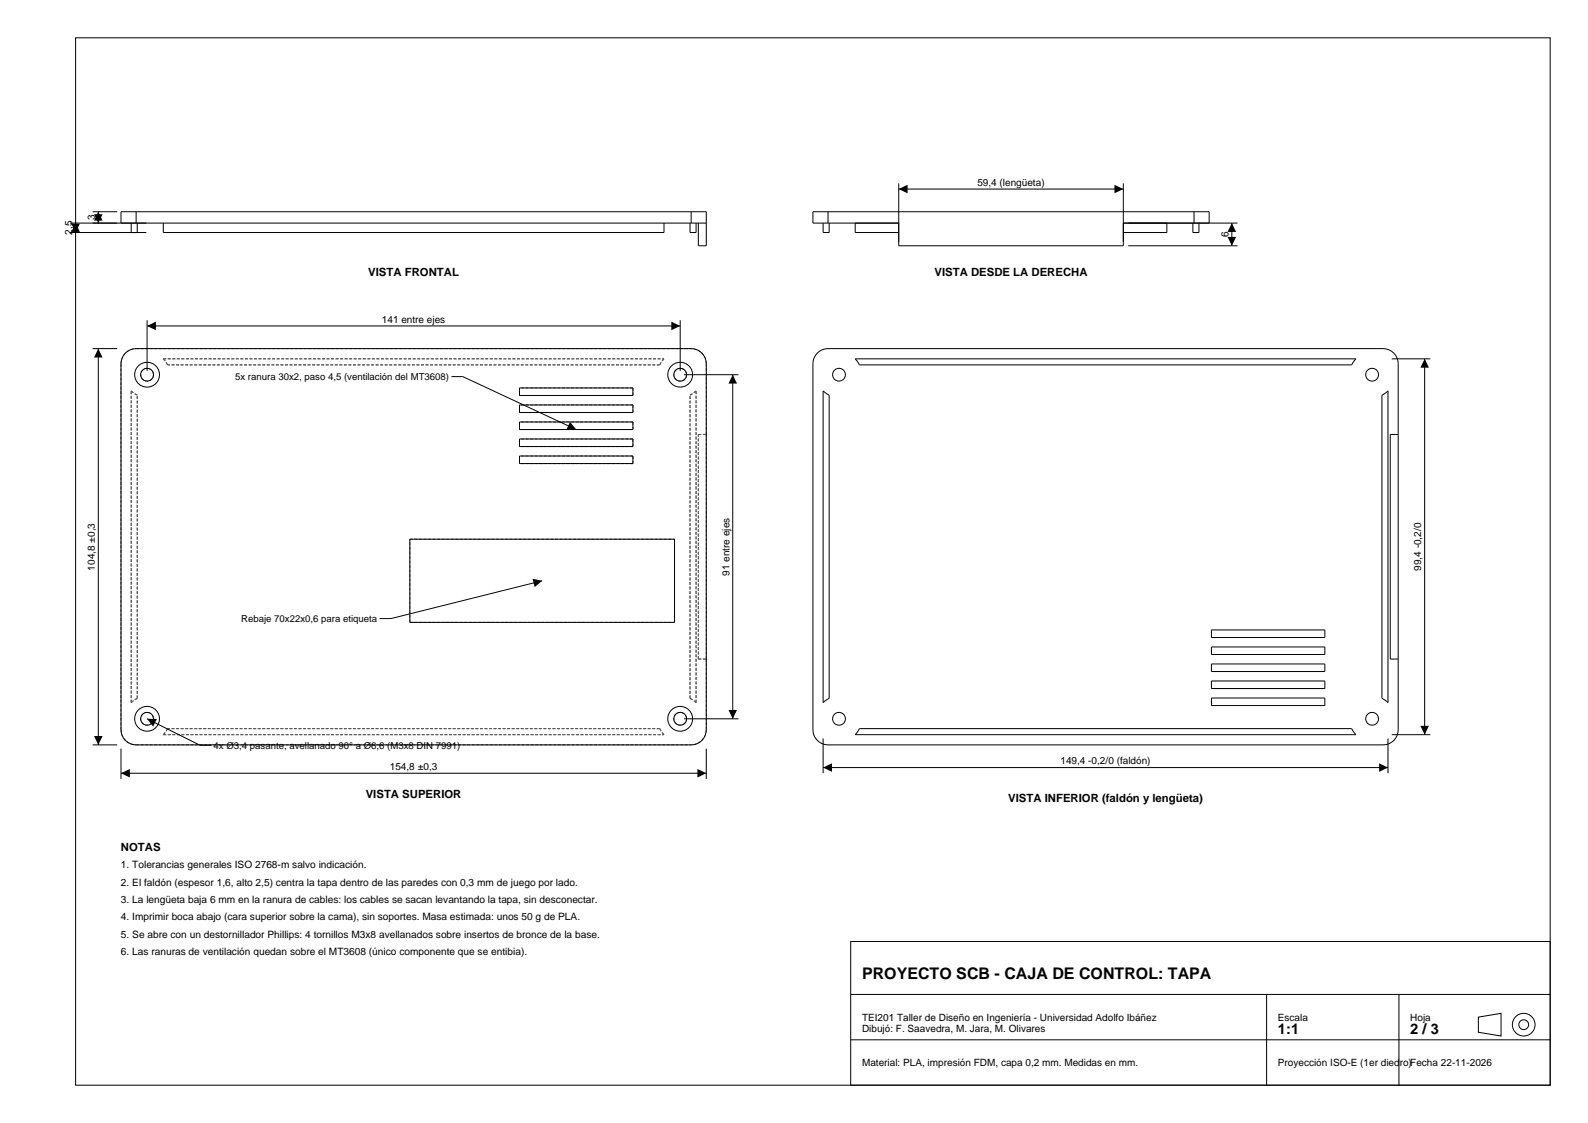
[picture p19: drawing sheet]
<svg xmlns="http://www.w3.org/2000/svg" width="420mm" height="297mm" viewBox="0 0 420 297" stroke-linecap="round" stroke-linejoin="round" font-family="sans-serif">
<defs><g id="words">
<text font-size="4.2" x="228" y="259">PROYECTO SCB - CAJA DE CONTROL: TAPA</text>
<g font-size="3.9">
<text x="338" y="273.5">1:1</text>
<text x="373" y="273.5">2 / 3</text>
</g>
<g font-size="3">
<text x="97.4" y="73">VISTA FRONTAL</text>
<text x="247.2" y="73">VISTA DESDE LA DERECHA</text>
<text x="96.7" y="211">VISTA SUPERIOR</text>
<text x="266.7" y="212">VISTA INFERIOR (faldón y lengüeta)</text>
<text x="32" y="225">NOTAS</text>
</g>
<g font-size="2.7">
<text x="32" y="229.6">1. Tolerancias generales ISO 2768-m salvo indicación.</text>
<text x="32" y="234.2">2. El faldón (espesor 1,6, alto 2,5) centra la tapa dentro de las paredes con 0,3 mm de juego por lado.</text>
<text x="32" y="238.8">3. La lengüeta baja 6 mm en la ranura de cables: los cables se sacan levantando la tapa, sin desconectar.</text>
<text x="32" y="243.4">4. Imprimir boca abajo (cara superior sobre la cama), sin soportes. Masa estimada: unos 50 g de PLA.</text>
<text x="32" y="248">5. Se abre con un destornillador Phillips: 4 tornillos M3x8 avellanados sobre insertos de bronce de la base.</text>
<text x="32" y="252.6">6. Las ranuras de ventilación quedan sobre el MT3608 (único componente que se entibia).</text>
</g>
<g font-size="2.6">
<text x="258.5" y="49.1">59,4 (lengüeta)</text>
<text x="25.1" y="58.2" transform="rotate(-90 25.1 58.2)">3</text>
<text x="19.1" y="62.1" transform="rotate(-90 19.1 62.1)">2,5</text>
<text x="324.9" y="62.7" transform="rotate(-90 324.9 62.7)">6</text>
<text x="101" y="85.3">141 entre ejes</text>
<text x="25.1" y="150.9" transform="rotate(-90 25.1 150.9)">104,8 ±0,3</text>
<text x="192.9" y="152.2" transform="rotate(-90 192.9 152.2)">91 entre ejes</text>
<text x="375.9" y="150.9" transform="rotate(-90 375.9 150.9)">99,4 -0,2/0</text>
<text x="103.1" y="203.6">154,8 ±0,3</text>
<text x="280.5" y="202.1">149,4 -0,2/0 (faldón)</text>
<text x="228" y="270">TEI201 Taller de Diseño en Ingeniería - Universidad Adolfo Ibáñez</text>
<text x="228" y="273">Dibujó: F. Saavedra, M. Jara, M. Olivares</text>
<text x="338" y="270">Escala</text>
<text x="373" y="270">Hoja</text>
<text x="228" y="282">Material: PLA, impresión FDM, capa 0,2 mm. Medidas en mm.</text>
<text x="338" y="282">Proyección ISO-E (1er diedro)Fecha 22-11-2026</text>
</g>
<g font-size="2.5">
<text x="62.2" y="100.6">5x ranura 30x2, paso 4,5 (ventilación del MT3608)</text>
<text x="63.8" y="164.6">Rebaje 70x22x0,6 para etiqueta</text>
<text x="56.5" y="198.1">4x Ø3,4 pasante, avellanado 90° a Ø6,6 (M3x8 DIN 7991)</text>
</g>
</g></defs>
<g fill="none" stroke="#000" stroke-width=".26">
<path d="M20 10h390v277h-390zM18.5 59h164.3M20 59v2.5M24.5 56h6.5M26 56v3M32 56h4v3h-4zM34.7 59v2.5h1.6v-2.5M36 56h146.8M43.2 59v2.5h132.4v-2.5M182.5 59v2.5h1.6v-2.5M182.8 56h4v9h-2.1v-6M182.8 59h4"/>
<path d="M182.8 56v3M217.7 59v2.5h1.6v-2.5M219 56h-4v3h4M219 56h96.8M219 59h18.7M219 56v3M226.2 59v2.5h11.5M237.7 48.5v16.5h59.4v-16.5M237.7 50h59.4M297.1 59h30.2M308.6 59v2.5h-11.5M315.5 59v2.5h1.6v-2.5"/>
<path d="M315.8 56h4v3h-4zM325.8 59v6M18.5 61.5h20.2M298.4 65h28.9M24.5 92.2h6.5M26 92.2v104.8M33.2 93.4a4 4 0 0 1 2.8-1.2h146.8a4 4 0 0 1 4 4v96.8a4 4 0 0 1-4 4h-146.8a4 4 0 0 1-4-4v-96.8a4 4 0 0 1 1.2-2.8zM38.9 84.7v13.4M38.9 86.2h141M119.4 99.6h3l30 14M179.9 84.7v13.4M180.9 99.1h14.4"/>
<path d="M193.8 99.1v91M216.2 93.4a4 4 0 0 1 2.8-1.2h146.8a4 4 0 0 1 4 4v96.8a4 4 0 0 1-4 4h-146.8a4 4 0 0 1-4-4v-96.8a4 4 0 0 1 1.2-2.8zM226.2 94.9h132.4l-1.1 1.6h-130.2zM368.1 94.9h10.2M376.8 94.9v99.4M137.4 102.6h30v2h-30zM137.4 107.1h30v2h-30zM137.4 111.6h30v2h-30zM137.4 116.1h30v2h-30zM217.7 103.4l1.6 1.1v80.2l-1.6 1.1zM365.5 104.5l1.6-1.1v82.4l-1.6-1.1zM369.8 114.9h-2.1v59.4h2.1"/>
<path d="M137.4 120.6h30v2h-30zM108.4 142.6h70v22h-70zM143.4 153.6l-40 10h-3M320.4 166.6h30v2h-30zM320.4 171.1h30v2h-30zM320.4 175.6h30v2h-30zM24.5 197h6.5M32 198v8M38.9 190.1l14 7h3M180.9 190.1h14.4M186.8 198v8M217.7 195.3v9.2"/>
<path d="M227.3 192.7h130.2l1.1 1.6h-132.4zM320.4 180.1h30v2h-30zM320.4 184.6h30v2h-30zM367.1 195.3v9.2M368.1 194.3h10.2M32 204.5h154.8M217.7 203h149.4M225 249h185v38h-185zM225 275h185M225 263h185M335 263v24M370 263v24"/>
<path d="M391 269l6-1v6l-6-1z"/>
<circle cx="38.9" cy="99.1" r="1.7"/>
<circle cx="38.9" cy="99.1" r="3.3"/>
<circle cx="179.9" cy="99.1" r="3.3"/>
<circle cx="179.9" cy="99.1" r="1.7"/>
<circle cx="221.9" cy="99.1" r="1.7"/>
<circle cx="362.9" cy="99.1" r="1.7"/>
<circle cx="38.9" cy="190.1" r="1.7"/>
<circle cx="38.9" cy="190.1" r="3.3"/>
<circle cx="179.9" cy="190.1" r="3.3"/>
<circle cx="179.9" cy="190.1" r="1.7"/>
<circle cx="221.9" cy="190.1" r="1.7"/>
<circle cx="362.9" cy="190.1" r="1.7"/>
<circle cx="403" cy="271" r="3"/>
<circle cx="403" cy="271" r="1.3"/>
</g>
<g fill="none" stroke="#595959" stroke-width=".26" stroke-dasharray=".8 .4" stroke-linecap="butt">
<path d="M32 96.2a4 4 0 0 1 4-4M36 92.2h146.8M40.6 99.1a1.7 1.7 0 0 1-2.4 1.5 1.7 1.7 0 0 1-.4-2.8 1.7 1.7 0 0 1 2.7 .8l.1 .5M43.2 94.9l1.1 1.6M43.2 94.9h132.4M174.5 96.5h-130.2M174.5 96.5l1.1-1.6M181.6 99.1a1.7 1.7 0 0 1-2.4 1.5 1.7 1.7 0 0 1-.4-2.8 1.7 1.7 0 0 1 2.7 .8l.1 .5M186.8 96.2a4 4 0 0 0-4-4M36.3 104.5l-1.6-1.1M137.4 118.1v-2M137.4 113.6v-2"/>
<path d="M137.4 109.1v-2M137.4 104.6v-2M167.4 118.1h-30M167.4 118.1v-2M167.4 116.1h-30M167.4 113.6h-30M167.4 113.6v-2M167.4 111.6h-30M167.4 109.1h-30M167.4 109.1v-2M167.4 107.1h-30M167.4 104.6h-30"/>
<path d="M167.4 104.6v-2M167.4 102.6h-30M184.1 103.4l-1.6 1.1M184.7 114.9h2.1M186.8 114.9v-18.7M137.4 122.6v-2M167.4 122.6h-30M167.4 122.6v-2M167.4 120.6h-30M108.4 142.6h70M108.4 164.6h70M108.4 164.6v-22"/>
<path d="M178.4 164.6v-22M184.7 174.3h2.1M184.7 174.3v-59.4M186.8 174.3v-59.4M32 193v-96.8M32 193a4 4 0 0 0 4 4M34.7 185.8l1.6-1.1M34.7 185.8v-82.4M36 197h146.8M36.3 184.7v-80.2M40.6 190.1a1.7 1.7 0 0 1-2.4 1.5 1.7 1.7 0 0 1-.4-2.8 1.7 1.7 0 0 1 2.7 .8l.1 .5M43.2 194.3h132.4"/>
<path d="M44.3 192.7l-1.1 1.6M174.5 192.7h-130.2M175.6 194.3l-1.1-1.6M181.6 190.1a1.7 1.7 0 0 1-2.4 1.5 1.7 1.7 0 0 1-.4-2.8 1.7 1.7 0 0 1 2.7 .8l.1 .5M182.5 184.7l1.6 1.1M182.5 184.7v-80.2M184.1 185.8v-82.4M186.8 193a4 4 0 0 1-4 4M186.8 193v-18.7"/>
</g>
<g fill="#000">
<path d="M20 59l1.1 2.3h-2.2zM26 56l1.1 2.3h-2.2zM24.9 56.7h2.2l-1.1 2.3zM237.7 50l2.3-1.1v2.2zM294.8 48.9l2.3 1.1-2.3 1.1zM325.8 59l1.1 2.3h-2.2zM18.9 59.2h2.2l-1.1 2.3zM324.7 62.7h2.2l-1.1 2.3zM26 92.2l1.1 2.3h-2.2zM38.9 86.2l2.3-1.1v2.2zM177.6 85.1l2.3 1.1-2.3 1.1zM193.8 99.1l1.1 2.3h-2.2z"/>
<path d="M376.8 94.9l1.1 2.3h-2.2zM150.8 111.6l1.6 2h-2.6zM140.9 153.1l2.5 .5-2 1.7zM24.9 194.7h2.2l-1.1 2.3zM38.9 190.1h2.6l-1 2.1zM192.7 187.8h2.2l-1.1 2.3zM375.7 192h2.2l-1.1 2.3zM32 204.5l2.3-1.1v2.2zM184.5 203.4l2.3 1.1-2.3 1.1zM217.7 203l2.3-1.1v2.2zM364.8 201.9l2.3 1.1-2.3 1.1z"/>
</g>
<use href="#words"/>
</svg>
